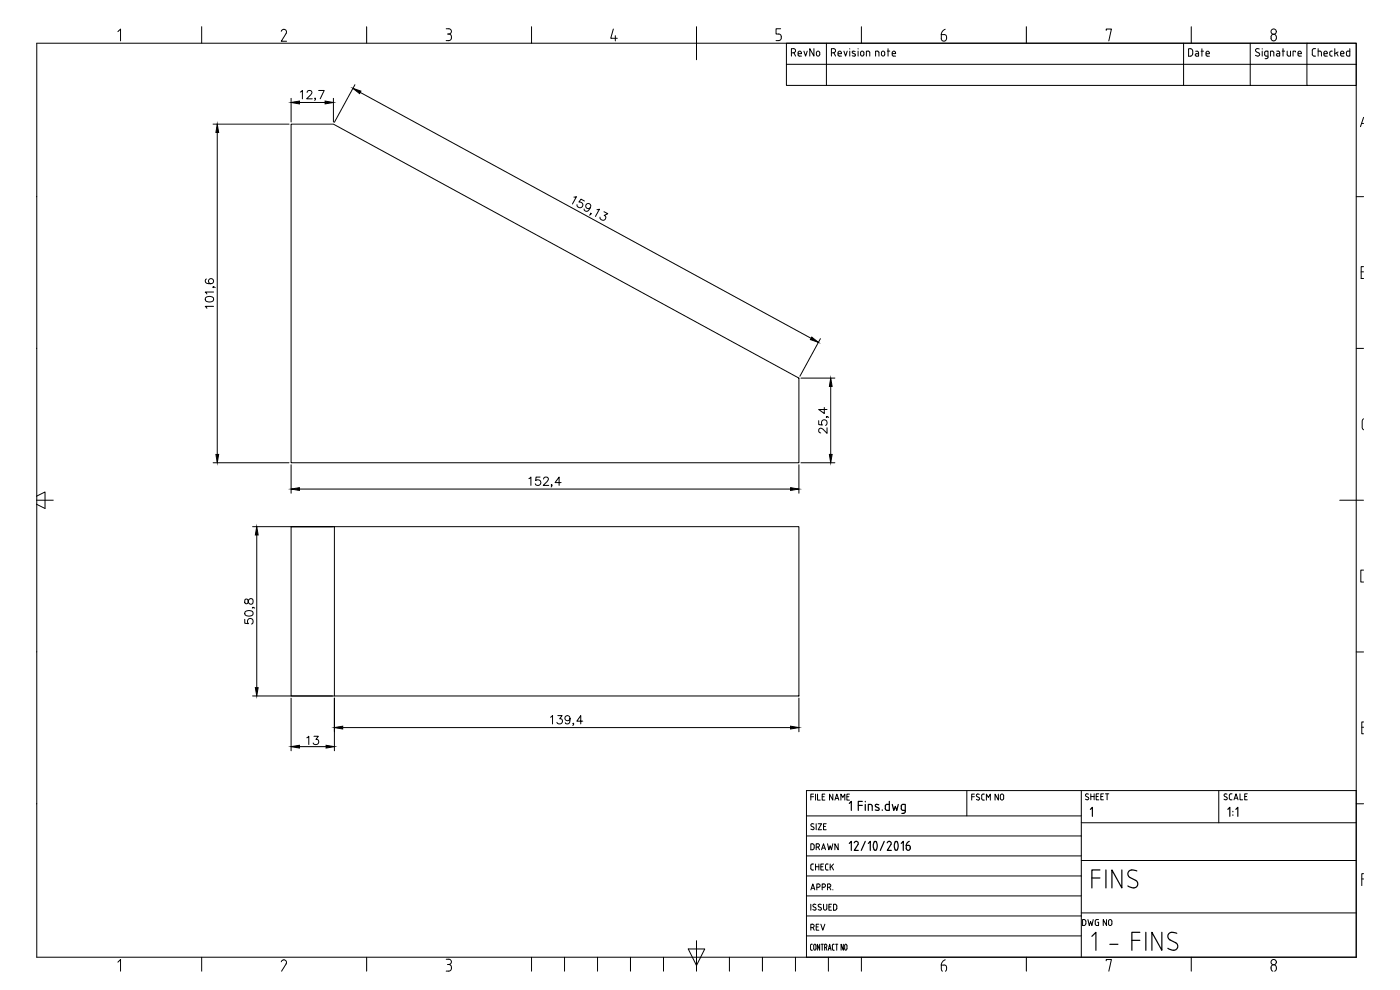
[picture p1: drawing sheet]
<svg xmlns="http://www.w3.org/2000/svg" width="420mm" height="297mm" viewBox="0 0 420 297" stroke-linecap="round" stroke-linejoin="round" font-family="sans-serif">
<defs><g id="words">
<text font-size="7.1" x="281.5" y="292.5">6</text>
<g font-size="5.3">
<text x="236.7" y="18">RevNo</text>
<text x="355.6" y="18">Date</text>
<text x="393" y="18">Checked</text>
</g>
<g font-size="4.9">
<text x="242.4" y="256.1">DRAWN</text>
<text x="242.4" y="262.1">CHECK</text>
<text x="242.4" y="268.1">APPR.</text>
<text x="242.4" y="280.5">REV</text>
<text x="323.8" y="279">DWG NO</text>
</g>
</g></defs>
<!-- layer: Title Block -->
<g fill="none" stroke="#000" stroke-width=".3">
<path d="M11 13h396v274.2h-396zM35.4 9.5l.8-.8v3.6M60.5 8v5M85.2 8.8l.7 .4v.8M85.2 8.8l-.5 .2-.3 .4M85.9 10l-1.5 2.4h1.6M110 8v5M133.9 8.6h.8a.79 .79 0 0 1 .8 .8 .79 .79 0 0 1-.8 .8M134.3 10.2h.4M134.7 10.2a.79 .79 0 0 1 .8 .8M135.5 11v.4a.79 .79 0 0 1-.8 .8h-.8M159.5 8v5"/>
<path d="M184.1 8.7l-.8 2.8h2M184.7 10.7v1.6M209 8v9.9M234.3 8.6h-1.4v1.6h.8a.79 .79 0 0 1 .8 .8M234.5 11v.4a.79 .79 0 0 1-.8 .8h-.8M236 19.3v6.3h12M236 19.3h171M248 19.3v6.3h107.2M250.1 14.6a.62 .62 0 0 1 .7 .6 .62 .62 0 0 1-.7 .6h-.6M250.2 14.6h-.7v2.2M250.3 15.8l.5 1M252.5 15.8a.5 .5 0 0 0-.5-.5 .5 .5 0 0 0-.5 .5l.2 1h.8"/>
<path d="M252.5 15.8v.3h-1M253.3 15.3l.5 1.5 .5-1.5M255 14.6v.1M255 15.3v1.5M256.6 16.2v.6l-.8-.1M256.6 15.5l-.5-.2-.3 .3 .1 .3 .7 .3M257.5 14.6v.1M257.5 15.3v1.5M258.5 8v5M259.3 15.8a.5 .5 0 0 0-.5-.5 .5 .5 0 0 0-.5 .5v.5a.49 .49 0 0 0 .5 .5 .49 .49 0 0 0 .5-.5M259.3 15.8v.5M260 16.8v-1.5l1 .3v1.2"/>
<path d="M262.8 16.8v-1.5l.9 .3 .1 1.2M264.6 15.6a.5 .5 0 0 1 .6-.2 .5 .5 0 0 1 .3 .4v.5a.5 .5 0 0 1-.5 .5 .5 .5 0 0 1-.5-.5zM266.3 15.3h.7M266.5 14.6v2.2M267.8 16.1h1v-.3a.5 .5 0 0 0-.5-.5 .5 .5 0 0 0-.5 .5l.1 1h.9M282.5 10.4h.8a.94 .94 0 0 1 .7 1.2 .94 .94 0 0 1-1.3 .5l-.2-.5zM283.7 8.8l-.7 .4-.5 1.2M308 8v5M332 9.1v-.4h1.6l-.8 3.6M355.2 13h-119.2v6.3M357.5 8v5M375.2 13v12.6h17"/>
<path d="M377.3 14.6l.6 .1M377.3 14.6l-.4 .2-.1 .4 1 .7a.57 .57 0 0 1 .1 .8 .57 .57 0 0 1-.9 0l-.2-.1M378.8 14.6v.1M378.8 15.3v1.5M379.5 16.4l.5 .4M379.7 17.6h.4M380 15.3l-.4 .3-.1 .8M380 15.3h.5v1.8l-.4 .5M380 16.8h.5M381.3 16.8v-1.5l.9 .3 .1 1.2M383 11.1a.83 .83 0 0 0-1-.8 .83 .83 0 0 0-.5 1.2 .78 .78 0 0 0 .8 .8 .78 .78 0 0 0 .7-.8M383.1 11.1v.4"/>
<path d="M383.2 15.3l.8 .3 .1 1.2-1-.2v-.3l.3-.2M383.4 16.1h.7M384.8 15.3h.8M385 14.6v2.2M386.3 16.4l.4 .4M386.3 15.3v1.1M387.3 15.3v1.5h-.6M388.8 15.6v-.3h-.7v1.5M389.6 16.1h1l-.1-.3a.49 .49 0 0 0-.5-.5 .49 .49 0 0 0-.4 .5v.8l1 .2M392.2 13h-37v12.6h20M392.2 13h14.8v12.6h-14.8zM408.7 37h.5"/>
<path d="M409.2 35.2l-.9 2.8M10.8 59h.2M407 59h2.2M408.5 81.6h.7M409.2 80h-.7v3.6h.7M10.8 104.5h.2M407 104.5h2.2M409.2 125.7l-.4 .7v2.1l.4 .5M10.8 148.9l2.7-1.3v5l-2.7-1.4M10.8 150.1h5.2M402.1 150.1h7.1M409.2 171.1h-.8v3.5h.8"/>
<path d="M10.8 195.6h.2M407 195.6h2.2M408.7 218.2h.5M409.2 216.6h-.5v3.6h.5M243.3 239h.8M244.1 238.3h-.8v1.8M244.8 238.3v1.8M245.3 238.3v1.8h.9M246.7 239h.6M247.6 238.3h-.9v1.8h.9M249.9 238.3v1.8l-1-1.8v1.8M250.7 239.6h.9"/>
<path d="M254.2 239h.5M254.9 238.3h-.7v1.8h.7M290.2 237.2v7.6M291.6 239h.8M292.4 238.3h-.8v1.8M293.2 239l.6 .3a.48 .48 0 0 1 0 .8 .48 .48 0 0 1-.8-.3M293.9 238.3a.46 .46 0 0 0-.7 0 .46 .46 0 0 0 0 .7M294.6 238.7l.1 1.1 .4 .2M295.1 238.2l-.5 .5M295.1 238.3h.3M299.6 238.3v1.8l-1-1.8v1.8M300.3 238.5a.5 .5 0 0 1 .5-.2 .5 .5 0 0 1 .4 .4v.8a.5 .5 0 0 1-.5 .5 .5 .5 0 0 1-.5-.4z"/>
<path d="M324.5 237.2v50M325.8 239.8l.6 .2M326 238.9l.7 .6-.3 .5M326.7 238.3a.47 .47 0 0 0-.7-.1 .47 .47 0 0 0 0 .7M327.4 239h1M327.4 238.2v1.8M328.4 238.2v1.8M329 239h.6M329.8 238.2h-.8v1.8h.8M330.4 239h.6M331.2 238.2h-.8v1.8h.8M331.8 238.2h1"/>
<path d="M332.3 238.2v1.8M365.8 237.2v9.7M367.3 239.8l.6 .2M367.6 238.9l.5 .3M368.1 239.2l.2 .5-.4 .3M368.2 238.3a.46 .46 0 0 0-.6-.1 .46 .46 0 0 0 0 .7M368.9 239.5l.5 .5M369.4 238.2l-.4 .2-.1 1.1M369.4 240h.3M369.4 238.2h.3M370.3 240l.7-1.8 .5 1.8M370.5 239.5h.9"/>
<path d="M372.1 238.2v1.8h.8M373.6 239h.5M374.3 238.2h-.7v1.8h.7M407 237.2h-165v50M10.8 241.2h.2M242 256.8h82.5M242 250.8h82.5M242 244.8h82.5M243.7 247.2l-.4 .4 .8 .6a.5 .5 0 0 1 0 .8 .5 .5 0 0 1-.8-.2M243.7 247.1l.5 .1M244.9 247.2v1.8M245.5 247.2h1.1l-1.1 1.8h1.1"/>
<path d="M247.1 248h.6M248 247.2h-.9v1.8h.9M250.6 240.1l.5-1.8 .6 1.8M252.4 240.1v-1.8l.5 1 .6-1v1.8M295.1 240.1h.3M296 240.1v-1.8l.6 1 .6-1v1.8M324.5 258.2h82.5M324.5 246.9h82.5M407 241.2h2.2M242 274.8h82.5M242 268.8h82.5M242 262.8h82.5"/>
<path d="M243.3 271.3v1.8M244.8 271.4a.47 .47 0 0 0-.6 0 .47 .47 0 0 0 0 .6l.5 .3a.5 .5 0 0 1 0 .8 .5 .5 0 0 1-.8-.2M245.8 272.1l.5 .2a.49 .49 0 0 1 0 .8 .49 .49 0 0 1-.8-.2M246.4 271.4a.48 .48 0 0 0-.6 0 .48 .48 0 0 0 0 .6M247.1 271.3v1.3a.5 .5 0 0 0 .5 .5 .5 .5 0 0 0 .5-.5v-1.3M248.8 272.1h.6M249.5 271.3h-.7v1.8h.7M250.2 271.3l.7 .1a1.21 1.21 0 0 1 .2 1.4l-.9 .3zM324.5 273.9h82.5M408.7 263.7h.5M409.2 262.1h-.5v3.6M35.4 288.7l.8-.8v3.5"/>
<path d="M60.5 287.2v4.2M85.2 288l.7 .4v.8M85.2 288l-.5 .1-.3 .5M85.9 289.2l-1.4 2.2M110 287.2v4.2M133.9 287.8h.8a.79 .79 0 0 1 .8 .8 .79 .79 0 0 1-.8 .8M134.3 289.4h.4M134.7 289.4a1.01 1.01 0 0 1 .8 1 1.01 1.01 0 0 1-.8 1h-.8M159.5 287.2v4.2M169.4 287.2v4.2M179.3 287.2v4.2M189.2 287.2v4.2"/>
<path d="M199.1 287.2v4.2M206.6 284.7h4.9l-2.5 5zM209 282.3v9.1M218.9 287.2v4.2M228.8 287.2v4.2M238.7 287.2v4.2M242 280.8h82.5M243.8 283.3l-.5 .2-.1 1.2 .2 .3 .4 .1M244.2 283.8l.3-.5 .4 .5M244.2 283.8v1l.3 .3 .3-.3 .1-1M246 283.3v1.8l-.7-1.8v1.8M246.4 283.3h.7"/>
<path d="M246.7 283.3v1.8M247.5 284.3l.6-.3-.1-.6-.5-.1v1.8M247.9 284.3l.3 .8M248.6 285.1l.4-1.8 .4 1.8M248.6 287.2v4.2M248.7 284.6h.6M249.8 284.7l.3 .4M249.8 283.8v.9M250.1 283.3l-.3 .4M250.1 285.1h.3M250.1 283.3h.3M250.8 283.3h.6"/>
<path d="M251.1 283.3v1.8M253.1 283.3v1.8l-.7-1.8v1.8M253.5 283.8l.3-.5 .4 .5M253.5 283.8v.8M254.2 283.8l-.2 1.2h-.3l-.2-.4M258.5 287.2v4.2M308 287.2v4.2M332 288.3v-.4h1.6l-.8 3.5M357.5 287.2v4.2M383 290.3a.86 .86 0 0 0-1.2-.7 .86 .86 0 0 0-.3 1.3l.5 .5M383.1 290.3l-.1 .6-.5 .5"/>
<circle cx="382.2" cy="9.5" r=".79"/>
<circle cx="382.2" cy="288.7" r=".79"/>
</g>
<g fill="none" stroke="#000" stroke-width=".36">
<path d="M254.9 241.1l.6-.7v2.8M254.9 253.1l.6-.7v2.8M257 252.4l-.6 .5M257 252.4l.4 .2 .2 .6-1.2 2h1.2M257.6 241.7h1.2M258.8 240.4h-1.2v2.8M259.7 240.4v.2M259.7 241.4v1.8M259.7 252.4l-1.2 2.8M260.6 243.2v-1.8h.6l.5 .2 .1 1.6M260.6 253.1l.6-.7v2.8M262.4 252.6l.3-.2a1.79 1.79 0 0 1 0 2.7l-.3-.1-.3-1z"/>
<path d="M263.7 241.5a.55 .55 0 0 0-.7-.2 .55 .55 0 0 0-.3 .6l1 .5 .2 .4-.4 .3-.8-.1M264.8 243v.2M265.4 252.4l-1.2 2.8M266.9 252.4l.4 .2 .2 .6-1.2 2h1.2M266.9 252.4l-.6 .5M266.9 240.4v2.8l-1-.1a1.33 1.33 0 0 1-.1-1.5l.4-.3 .7 .1M267.8 241.4l.4 1.8 .5-1.3 .4 1.3 .5-1.8M268.7 252.6l.3-.2a1.79 1.79 0 0 1 0 2.7l-.3-.1-.3-1zM270.5 253.1l.6-.7v2.8M270.6 244h.6M271.7 243.2l-1.2-.3a1.33 1.33 0 0 1 .2-1.5h1v2.1l-.5 .5M272 254.5a.6 .6 0 0 0 .6 .6 .6 .6 0 0 0 .6-.6"/>
<path d="M272 253.7l1 .1 .2 .7M272 253.7v.8M272.9 252.4l-.6 .5-.3 .7M327.2 242.8l.6-.6v2.7M368.5 242.8l.6-.6v2.7M370 243.4v.2M370 244.5v.1M370.9 242.8l.6-.6v2.7M327.7 263.4h2.4M330.1 261h-2.4v5.4M331.9 261v5.4M336.7 261v5.4l-3-5.4v5.4"/>
<path d="M340.8 264.1a1.26 1.26 0 0 1 .5 1.8 1.26 1.26 0 0 1-1.8 .4l-1-.5M341.2 261.3a1.67 1.67 0 0 0-2.7 1l.3 .7 2 1.2M342.1 279.7h-2.4v5.4M343.9 279.7v5.4M348.7 279.7v5.4l-3-5.4v5.4M327.7 280.9l1.2-1.2v5.4M333.1 283.3h2.4M339.7 282.1h2.4M352.8 282.8a1.26 1.26 0 0 1 .5 1.8 1.26 1.26 0 0 1-1.8 .4l-1-.5M353.2 280a1.67 1.67 0 0 0-2.7 1.1l.3 .7 2 1.1"/>
</g>
<!-- layer: A-Walls -->
<g fill="none" stroke="#000" stroke-width=".3">
<path d="M87.4 37.2h12.7l139.7 76.2v25.4h-152.4zM87.4 29.5v7.1M89.9 30.7h7.7M90.1 27.6l.6-.5v2.5M92.2 27.7l.5-.6 .8 .3a.77 .77 0 0 1-.3 1.1l-1.2 1.1h1.7M94.7 29.5h-.3h.3l-.3 .6M95.6 27.1h1.7l-1.2 2.5M100.1 29.5v7.1M240.4 113.4h10.2M249.3 115.9v20.4M87.4 139.5v8.5M239.8 139.5v8.5"/>
<path d="M240.4 138.8h10.2M245.7 126.2v1.2l1.1 .1a.89 .89 0 0 1-.1-1.3 .89 .89 0 0 1 1.4 .1 .89 .89 0 0 1-.4 1.3M247.4 122.3v1.8l-1.7-1.2h2.5M248.1 125v.3v-.3l.6 .3M248.2 128.3v1.7l-1.8-1.5-.5 .1-.2 .3 .1 .8 .5 .2M87.4 158h152.4v50.8h-152.4zM87.4 158h13v50.8M89.9 146.7h147.4M158.7 143.6l.6-.5v2.5M162.1 143.1h-1.2l-.1 1.1a.88 .88 0 0 1 1.3 0 .88 .88 0 0 1-.2 1.3 .88 .88 0 0 1-1.3-.3M163.1 143.7l.5-.6 .9 .3a.77 .77 0 0 1-.3 1.1l-1.2 1.1h1.7M165.6 145.5h-.2h.2l-.2 .6"/>
<path d="M168.4 144.8h-1.8l1.2-1.7v2.5M100.4 209.5v10.1M102.9 218.3h134.4M165.2 215.2l.6-.5v2.5M167.4 214.7h1.3l-.7 1a.83 .83 0 0 1 .6 1.3 .83 .83 0 0 1-1.5-.3M171.1 215.5a.77 .77 0 0 1-1.1 .7 .77 .77 0 0 1-.3-1.2 .77 .77 0 0 1 1.2 .1 1.32 1.32 0 0 1-.8 2.1l-.5-.4M172.2 217.1h-.3h.3l-.3 .6M174.9 216.4h-1.8l1.2-1.7v2.5M239.8 209.5v10.1"/>
</g>
<path d="M87.4 30.7l2.5-.4v.9zM97.6 30.3l2.5 .4-2.5 .5zM249.3 113.4l.4 2.5h-.8zM248.9 136.3h.8l-.4 2.5zM87.4 146.7l2.5-.4v.8zM237.3 146.3l2.5 .4-2.5 .4zM100.4 218.3l2.5-.4v.8zM237.3 217.9l2.5 .4-2.5 .4z" fill="#000" stroke="#000" stroke-width=".3"/>
<!-- layer: 0 -->
<g fill="none" stroke="#000" stroke-width=".3">
<path d="M64 37.2h22.7M65.2 39.7v96.6M106.5 25.4l-6.1 11.3M108.1 27.7l135.3 73.8M172.2 59.1l.8-.1-1.2 2.2M175.4 60.3l-1-.6-.7 .9a.88 .88 0 0 1 1.2 .7 .88 .88 0 0 1-.8 1 .88 .88 0 0 1-.9-.9M177.2 62.2a.77 .77 0 0 1-1.3 .1 .77 .77 0 0 1 .4-1.2 .77 .77 0 0 1 1 .7 1.33 1.33 0 0 1-1.7 1.5l-.3-.6M177.4 64.1l-.2-.1 .2 .1-.1 .2-.4 .2M179.1 62.9l.8-.1-1.2 2.2M181.3 63.5l1.1 .6-1.1 .5a.83 .83 0 0 1-.1 1.5 .83 .83 0 0 1-1.1-.9M61.7 89.3a1.58 1.58 0 0 1 2.4 .4v.2a1.43 1.43 0 0 1-2.5 0zM62 83.7a.71 .71 0 0 0-.3 1.1 1.42 1.42 0 0 0 2.4-.5 .77 .77 0 0 0-.8-.7 .77 .77 0 0 0-.7 .7 .77 .77 0 0 0 .7 .8"/>
<path d="M64 86.1v.2v-.2l.6 .2M64.1 91.9h-2.5l.5 .6M64.1 87.6h-2.5l.5 .6M246.2 101.6l-6.1 11.3M64 138.8h22.7M75.8 158h23.9M73.6 179.8a.92 .92 0 0 0 .2 1.4l.5-.1 .1-.3a.91 .91 0 0 1 .4-1 .91 .91 0 0 1 1 0l.2 .9a.71 .71 0 0 1-.8 .6 .71 .71 0 0 1-.7-.7l-.1-.5a.51 .51 0 0 0-.8-.3zM77.1 160.5v45.8M73.5 185.8v1.2l1 .1a.89 .89 0 0 1 0-1.3 .89 .89 0 0 1 1.3 .1 .89 .89 0 0 1-.3 1.3M73.6 183.6a1.58 1.58 0 0 1 2.4 .3v.2a1.43 1.43 0 0 1-2.5 0zM75.8 182.2v.3v-.3l.6 .3M75.8 208.8h23.9"/>
<path d="M87.4 209.5v15.8M100.4 209.5v15.8M89.9 224h8M92.1 221.4l.6-.5v2.5M94.2 220.9h1.3l-.7 1a.83 .83 0 0 1 .6 1.3 .83 .83 0 0 1-1.4-.3"/>
</g>
<path d="M65.2 37.2l.4 2.5h-.8zM105.9 26.5l2.4 .8-.4 .8zM243.6 101.1l2 1.6-2.4-.8zM64.8 136.3h.8l-.4 2.5zM77.1 158l.4 2.5h-.9zM76.6 206.3h.9l-.4 2.5zM87.4 224l2.5-.4v.8zM97.9 223.6l2.5 .4-2.5 .4z" fill="#000" stroke="#000" stroke-width=".3"/>
<use href="#words"/>
</svg>
